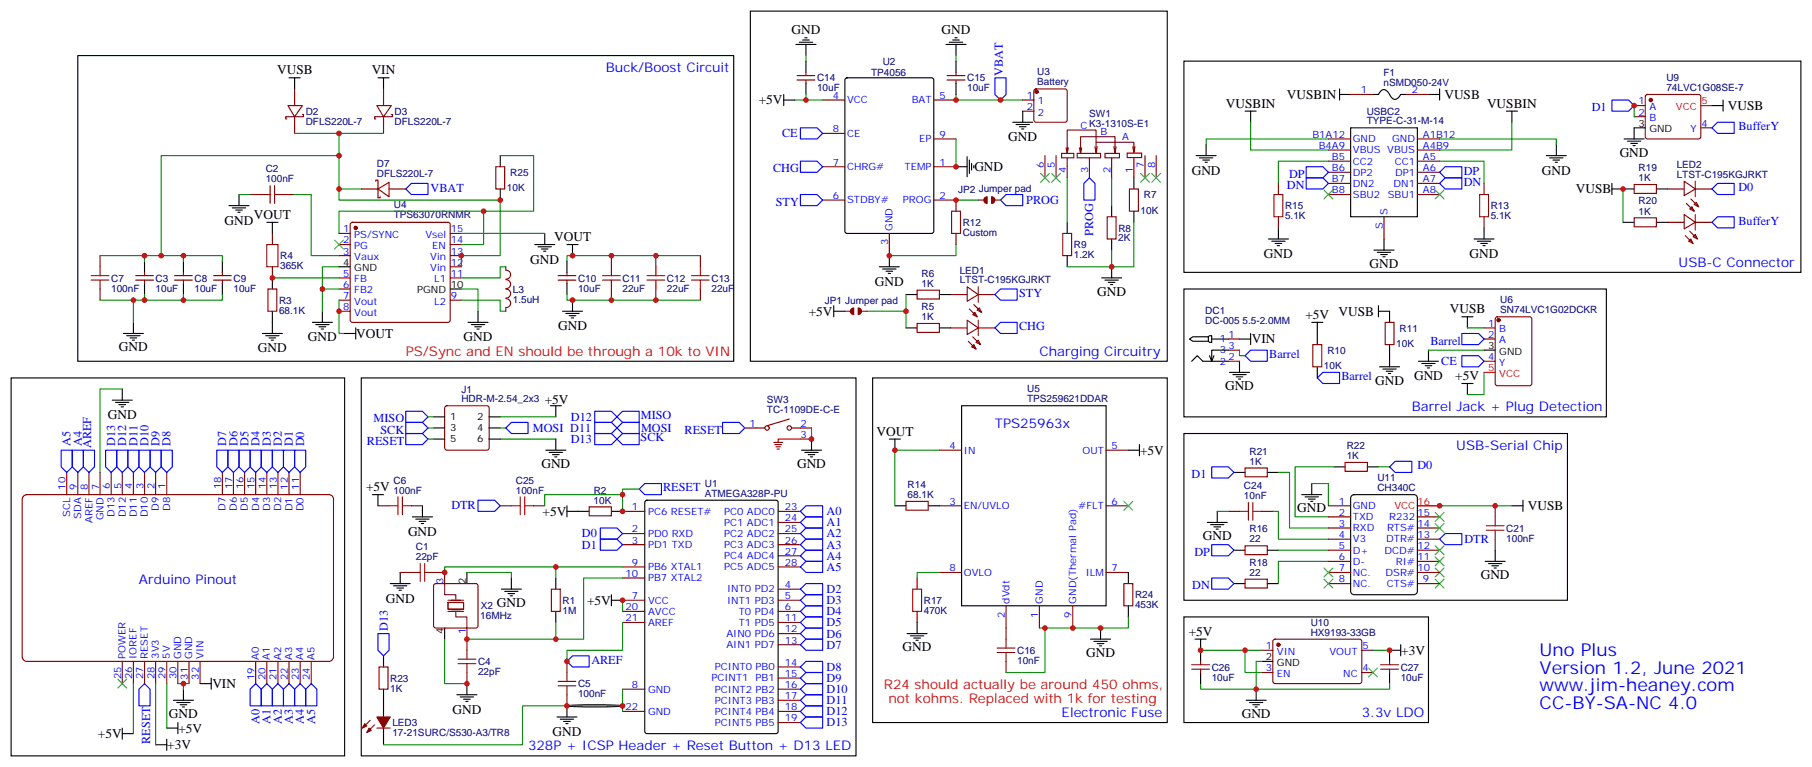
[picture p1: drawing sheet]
<svg xmlns="http://www.w3.org/2000/svg" width="575mm" height="243mm" viewBox="0 0 575 243" stroke-linecap="round" stroke-linejoin="round" font-family="sans-serif">
<defs><g id="words">
<g font-size="5.6" fill="#00f">
<text x="488.6" y="208.1">Uno Plus</text>
<text x="488.6" y="213.8">Version 1.2, June 2021</text>
<text x="488.6" y="219.4">www.jim-heaney.com</text>
<text x="488.6" y="225.1">CC-BY-SA-NC 4.0</text>
</g>
<g font-size="4.2">
<text x="251.2" y="10.9">GND</text>
<text x="298.8" y="10.9">GND</text>
<text x="87.9" y="23.6">VUSB</text>
<text x="118" y="23.6">VIN</text>
<text x="240.8" y="33.1">+5V</text>
<text x="389" y="34.2">VUSBIN</text>
<text x="408.4" y="31.4">VUSBIN</text>
<text x="458.4" y="31.4">VUSB</text>
<text x="471.9" y="34.2">VUSBIN</text>
<text x="548.3" y="34.9">VUSB</text>
<text x="320" y="44.8">GND</text>
<text x="514" y="49.7">GND</text>
<text x="309.2" y="54.4">GND</text>
<text x="378.2" y="55.4">GND</text>
<text x="489.3" y="55.4">GND</text>
<text x="500.1" y="61.4">VUSB</text>
<text x="71.3" y="71.3">GND</text>
<text x="80.6" y="69.5">VOUT</text>
<text x="175.9" y="76.6">VOUT</text>
<text x="168.3" y="83.7">GND</text>
<text x="401.1" y="81.8">GND</text>
<text x="466.4" y="81.8">GND</text>
<text x="434.6" y="85">GND</text>
<text x="277.6" y="90.8">GND</text>
<text x="348.2" y="93.8">GND</text>
<text x="256.6" y="100.2">+5V</text>
<text x="414.3" y="101.2">+5V VUSB</text>
<text x="460.1" y="99.5">VUSB</text>
<text x="113.1" y="107.3">VOUT</text>
<text x="177.1" y="104.8">GND</text>
<text x="37.7" y="111.5">GND</text>
<text x="81.9" y="111.8">GND</text>
<text x="97.7" y="108.3">GND</text>
<text x="147.1" y="108.3">GND</text>
<text x="397.2" y="109">VIN</text>
<text x="388.8" y="123.8">GND</text>
<text x="436.4" y="122.1">GND</text>
<text x="448.7" y="120.7">GND</text>
<text x="461.8" y="120.7">+5V</text>
<text x="172.9" y="128.1">+5V</text>
<text x="34.2" y="133.1">GND</text>
<text x="278.2" y="138.3">VOUT</text>
<text x="171.8" y="148.5">GND</text>
<text x="252.9" y="148.5">GND</text>
<text x="361.8" y="144.3">+5V</text>
<text x="116.2" y="155.9">+5V</text>
<text x="484.8" y="161.9">VUSB</text>
<text x="172.2" y="163.7">+5V</text>
<text x="411.7" y="162.6">GND</text>
<text x="129.5" y="170.1">GND</text>
<text x="381.7" y="171.4">GND</text>
<text x="469.9" y="183.8">GND</text>
<text x="122.4" y="191.3">GND</text>
<text x="186.3" y="191.9">+5V</text>
<text x="157.7" y="192.6">GND</text>
<text x="377.2" y="201.7">+5V</text>
<text x="286.5" y="206.7">GND</text>
<text x="344.7" y="208.5">GND</text>
<text x="444.7" y="207.8">+3V</text>
<text x="67.4" y="218.4">VIN</text>
<text x="53.6" y="227.9">GND</text>
<text x="143.6" y="226.5">GND</text>
<text x="394.1" y="227.9">GND</text>
<text x="56.6" y="232.5">+5V</text>
<text x="175.3" y="233.6">GND</text>
<text x="31.1" y="234.3">+5V</text>
<text x="53.1" y="237.8">+3V</text>
</g>
<g font-size="4.2" fill="#00f">
<text x="192.3" y="22.9">Buck/Boost Circuit</text>
<text x="532.7" y="84.7">USB-C Connector</text>
<text x="329.8" y="112.9">Charging Circuitry</text>
<text x="448" y="130.5">Barrel Jack + Plug Detection</text>
<text x="315.7" y="135.8">TPS25963x</text>
<text x="462.1" y="142.9">USB-Serial Chip</text>
<text x="44.1" y="185.2">Arduino Pinout</text>
<text x="336.9" y="227.5">Electronic Fuse</text>
<text x="432.2" y="227.5">3.3v LDO</text>
<text x="167.6" y="238.1">328P + ICSP Header + Reset Button + D13 LED</text>
</g>
<g font-size="4.2" fill="#f00">
<text x="128.8" y="112.9">PS/Sync and EN should be through a 10k to VIN</text>
<text x="280.5" y="218.7">R24 should actually be around 450 ohms,</text>
<text x="281.9" y="223">not kohms. Replaced with 1k for testing</text>
</g>
<g font-size="3.9" fill="#00f">
<text x="318.2" y="24" transform="rotate(-90 318.2 24)">VBAT</text>
<text x="505.1" y="35.2">D1</text>
<text x="551.7" y="41.4">BufferY</text>
<text x="248.2" y="43.6">CE</text>
<text x="245.4" y="54.7">CHG</text>
<text x="408.4" y="60">DN</text>
<text x="409.1" y="56.4">DP</text>
<text x="464.5" y="55.4">DP</text>
<text x="464.5" y="59">DN</text>
<text x="136.6" y="60.8">VBAT</text>
<text x="246.2" y="65.3">STY</text>
<text x="325.7" y="64.7">PROG</text>
<text x="551.7" y="60.8">D0</text>
<text x="551.7" y="71.3">BufferY</text>
<text x="347" y="74.8" transform="rotate(-90 347 74.8)">PROG</text>
<text x="323.4" y="94.2">STY</text>
<text x="323.4" y="104.8">CHG</text>
<text x="402.8" y="113.6">Barrel</text>
<text x="453.9" y="109.4">Barrel</text>
<text x="457.4" y="115.9">CE</text>
<text x="425.7" y="120.7">Barrel</text>
<text x="118.6" y="134.1">MISO</text>
<text x="120.7" y="137.6">SCK</text>
<text x="169.1" y="137.1">MOSI D11</text>
<text x="181.2" y="133.5">D12</text>
<text x="203.4" y="133">MISO</text>
<text x="203.4" y="137.1">MOSI</text>
<text x="217.3" y="137.6">RESET</text>
<text x="22.4" y="141.6" transform="rotate(-90 22.4 141.6)">A5</text>
<text x="25.9" y="141.6" transform="rotate(-90 25.9 141.6)">A4</text>
<text x="28.9" y="142.2" transform="rotate(-90 28.9 142.2)">AREF</text>
<text x="36.5" y="141.6" transform="rotate(-90 36.5 141.6)">D13</text>
<text x="40" y="141.6" transform="rotate(-90 40 141.6)">D12</text>
<text x="43.6" y="141.6" transform="rotate(-90 43.6 141.6)">D11</text>
<text x="47.1" y="141.6" transform="rotate(-90 47.1 141.6)">D10</text>
<text x="50.6" y="141.6" transform="rotate(-90 50.6 141.6)">D9</text>
<text x="54.2" y="141.6" transform="rotate(-90 54.2 141.6)">D8</text>
<text x="71.8" y="141.6" transform="rotate(-90 71.8 141.6)">D7</text>
<text x="75.3" y="141.6" transform="rotate(-90 75.3 141.6)">D6</text>
<text x="78.9" y="141.6" transform="rotate(-90 78.9 141.6)">D5</text>
<text x="82.4" y="141.6" transform="rotate(-90 82.4 141.6)">D4</text>
<text x="85.9" y="141.6" transform="rotate(-90 85.9 141.6)">D3</text>
<text x="89.4" y="141.6" transform="rotate(-90 89.4 141.6)">D2</text>
<text x="92.9" y="141.6" transform="rotate(-90 92.9 141.6)">D1</text>
<text x="96.5" y="141.7" transform="rotate(-90 96.5 141.7)">D0</text>
<text x="116.4" y="141.1">RESET</text>
<text x="181.1" y="140.6">D13</text>
<text x="203.3" y="140.1">SCK</text>
<text x="449.8" y="148.9">D0</text>
<text x="210.4" y="155.9">RESET</text>
<text x="378.1" y="151.7">D1</text>
<text x="143.2" y="161.7">DTR</text>
<text x="262.3" y="163.5">A0</text>
<text x="262.3" y="167">A1</text>
<text x="184.7" y="170.6">D0</text>
<text x="262.3" y="170.6">A2</text>
<text x="464.7" y="172.4">DTR</text>
<text x="184.7" y="174.1">D1</text>
<text x="262.3" y="174.1">A3</text>
<text x="262.3" y="177.6">A4</text>
<text x="379.1" y="176.3">DP</text>
<text x="262.3" y="181.2">A5</text>
<text x="262.3" y="188.2">D2</text>
<text x="262.3" y="191.7">D3</text>
<text x="378.4" y="186.9">DN</text>
<text x="262.3" y="195.3">D4</text>
<text x="123" y="200.1" transform="rotate(-90 123 200.1)">D13</text>
<text x="262.3" y="198.8">D5</text>
<text x="262.3" y="202.3">D6</text>
<text x="262.3" y="205.9">D7</text>
<text x="187.7" y="210.6">AREF</text>
<text x="262.3" y="212.9">D8</text>
<text x="262.3" y="216.4">D9</text>
<text x="262.3" y="220">D10</text>
<text x="262.3" y="223.5">D11</text>
<text x="262.3" y="227">D12</text>
<text x="82.4" y="229.7" transform="rotate(-90 82.4 229.7)">A0</text>
<text x="85.9" y="229.7" transform="rotate(-90 85.9 229.7)">A1</text>
<text x="89.4" y="229.8" transform="rotate(-90 89.4 229.8)">A2</text>
<text x="92.9" y="229.7" transform="rotate(-90 92.9 229.7)">A3</text>
<text x="96.5" y="229.7" transform="rotate(-90 96.5 229.7)">A4</text>
<text x="100" y="229.7" transform="rotate(-90 100 229.7)">A5</text>
<text x="262.3" y="230.5">D13</text>
<text x="47.6" y="236" transform="rotate(-90 47.6 236)">RESET</text>
</g>
<g font-size="3.2" fill="#000080">
<text x="280.1" y="20.5">U2</text>
<text x="329.2" y="23.8">U3</text>
<text x="259.3" y="29">10uF</text>
<text x="259.3" y="25.8">C14</text>
<text x="276.5" y="24.1">TP4056</text>
<text x="306.9" y="29">10uF</text>
<text x="306.9" y="25.8">C15</text>
<text x="329.2" y="27.1">Battery</text>
<text x="439.1" y="27.4">nSMD050-24V</text>
<text x="439.1" y="24.2">F1</text>
<text x="528.8" y="28.8">74LVC1G08SE-7</text>
<text x="528.8" y="25.6">U9</text>
<text x="97" y="39.6">DFLS220L-7</text>
<text x="97" y="36.4">D2</text>
<text x="125.2" y="39.6">DFLS220L-7</text>
<text x="125.2" y="36.4">D3</text>
<text x="345.7" y="37">SW1</text>
<text x="433.7" y="39.5">TYPE-C-31-M-14</text>
<text x="433.7" y="36.4">USBC2</text>
<text x="119.6" y="53.2">D7</text>
<text x="532.1" y="53.3">LED2</text>
<text x="84.3" y="57.9">100nF</text>
<text x="84.3" y="54.7">C2</text>
<text x="119.6" y="56.1">DFLS220L-7</text>
<text x="161.9" y="55.9">R25</text>
<text x="520" y="57.5">1K</text>
<text x="520" y="54.3">R19</text>
<text x="532.1" y="56.4">LTST-C195KGJRKT</text>
<text x="160.9" y="60.7">10K</text>
<text x="304.1" y="61.1">JP2 Jumper pad</text>
<text x="363" y="62.9">R7</text>
<text x="520" y="64.9">R20</text>
<text x="125" y="69.3">TPS63070RNMR</text>
<text x="125" y="66.1">U4</text>
<text x="305.5" y="71.7">R12</text>
<text x="361.9" y="67.8">10K</text>
<text x="407.8" y="69.6">5.1K</text>
<text x="407.8" y="66.4">R15</text>
<text x="473.1" y="69.6">5.1K</text>
<text x="473.1" y="66.4">R13</text>
<text x="520" y="68.1">1K</text>
<text x="305.5" y="74.8">Custom</text>
<text x="354.9" y="76.6">2K</text>
<text x="354.9" y="73.5">R8</text>
<text x="88.9" y="82.3">R4</text>
<text x="340.8" y="81.9">1.2K</text>
<text x="340.8" y="78.8">R9</text>
<text x="35.3" y="89.3">C7</text>
<text x="49.4" y="89.3">C3</text>
<text x="61.7" y="89.3">C8</text>
<text x="74.1" y="89.3">C9</text>
<text x="88.9" y="85.5">365K</text>
<text x="183.4" y="89.3">C10</text>
<text x="197.6" y="89.3">C11</text>
<text x="211.7" y="89.3">C12</text>
<text x="225.8" y="89.3">C13</text>
<text x="292.5" y="87.8">R6</text>
<text x="304.6" y="90">LTST-C195KGJRKT</text>
<text x="304.6" y="86.8">LED1</text>
<text x="35.3" y="92.5">100nF</text>
<text x="49.4" y="92.5">10uF</text>
<text x="61.7" y="92.5">10uF</text>
<text x="74.1" y="92.5">10uF</text>
<text x="162.7" y="92.9">L3</text>
<text x="183.4" y="92.5">10uF</text>
<text x="197.6" y="92.5">22uF</text>
<text x="211.7" y="92.5">22uF</text>
<text x="225.8" y="92.5">22uF</text>
<text x="292.5" y="91">1K</text>
<text x="88.5" y="99.6">68.1K</text>
<text x="88.6" y="96.4">R3</text>
<text x="162.7" y="96">1.5uH</text>
<text x="261.7" y="96.4">JP1 Jumper pad</text>
<text x="292.5" y="101.6">1K</text>
<text x="292.5" y="98.4">R5</text>
<text x="382.5" y="99.6">DC1</text>
<text x="476.1" y="99.3">SN74LVC1G02DCKR</text>
<text x="476.1" y="96.1">U6</text>
<text x="382.5" y="102.8">DC-005 5.5-2.0MM</text>
<text x="444.2" y="105.2">R11</text>
<text x="421.2" y="112.3">R10</text>
<text x="443.1" y="110.1">10K</text>
<text x="420.2" y="117.2">10K</text>
<text x="146.4" y="124.6">J1</text>
<text x="326" y="124.5">U5</text>
<text x="146.4" y="127.7">HDR-M-2.54_2x3</text>
<text x="243.4" y="131.1">TC-1109DE-C-E</text>
<text x="243.4" y="128">SW3</text>
<text x="326" y="127.7">TPS259621DDAR</text>
<text x="427.4" y="142.5">R22</text>
<text x="396.5" y="147.5">1K</text>
<text x="396.5" y="144.2">R21</text>
<text x="427.4" y="145.7">1K</text>
<text x="124.9" y="153.5">C6</text>
<text x="163.7" y="153.5">C25</text>
<text x="223.7" y="154.5">U1</text>
<text x="288" y="154.8">R14</text>
<text x="394.8" y="155.3">C24</text>
<text x="437.1" y="155.8">CH340C</text>
<text x="437.1" y="152.6">U11</text>
<text x="124.9" y="156.6">100nF</text>
<text x="163.7" y="156.6">100nF</text>
<text x="188.4" y="159.8">10K</text>
<text x="188.4" y="156.6">R2</text>
<text x="223.7" y="157.7">ATMEGA328P-PU</text>
<text x="288" y="158">68.1K</text>
<text x="394.8" y="158.4">10nF</text>
<text x="396.5" y="172.2">22</text>
<text x="396.5" y="168.9">R16</text>
<text x="478" y="171.9">100nF</text>
<text x="478" y="168.7">C21</text>
<text x="131.9" y="177.8">22pF</text>
<text x="132" y="174.6">C1</text>
<text x="396.5" y="179.5">R18</text>
<text x="396.5" y="182.7">22</text>
<text x="178.5" y="191.6">R1</text>
<text x="293.2" y="191.7">R17</text>
<text x="360.2" y="189.9">R24</text>
<text x="152.4" y="196.6">16MHz</text>
<text x="152.6" y="193.4">X2</text>
<text x="178.5" y="194.8">1M</text>
<text x="293.2" y="194.8">470K</text>
<text x="360.2" y="193">453K</text>
<text x="415.9" y="201.8">HX9193-33GB</text>
<text x="415.9" y="198.6">U10</text>
<text x="322.8" y="207.5">C16</text>
<text x="151.7" y="214.2">22pF</text>
<text x="151.7" y="211">C4</text>
<text x="322.8" y="210.7">10nF</text>
<text x="384.5" y="216">10uF</text>
<text x="384.5" y="212.8">C26</text>
<text x="444.5" y="216">10uF</text>
<text x="444.5" y="212.8">C27</text>
<text x="123.8" y="219.5">1K</text>
<text x="123.8" y="216.4">R23</text>
<text x="183.4" y="221.3">100nF</text>
<text x="183.4" y="218.1">C5</text>
<text x="124.5" y="233.6">17-21SURC/S530-A3/TR8</text>
<text x="124.5" y="230.5">LED3</text>
</g>
<g font-size="3.2" fill="#00f">
<text x="431.9" y="29.6">1</text>
<text x="448" y="29.6">2</text>
<text x="264.3" y="31.4">4</text>
<text x="268.8" y="32.8">VCC</text>
<text x="289.3" y="32.8">BAT</text>
<text x="298.1" y="31.4">5</text>
<text x="325.9" y="31.4">1</text>
<text x="325.9" y="34.9">2</text>
<text x="329.4" y="33.2">1</text>
<text x="519.9" y="33.2">1</text>
<text x="523.4" y="34.9">A</text>
<text x="264.3" y="42">8</text>
<text x="329.4" y="36.7">2</text>
<text x="342.9" y="40.8">C K3-1310S-E1</text>
<text x="519.9" y="36.7">2</text>
<text x="523.4" y="38.5">B</text>
<text x="536.5" y="42">Y</text>
<text x="539.9" y="40.2">4</text>
<text x="268.8" y="43.4">CE</text>
<text x="291.7" y="45.2">EP</text>
<text x="298.1" y="43.7">9</text>
<text x="349.2" y="43">B</text>
<text x="356.1" y="44.4">A</text>
<text x="416.5" y="43.7">B1A12</text>
<text x="418.5" y="47.3">B4A9</text>
<text x="429.3" y="45.2">GND</text>
<text x="441.8" y="45.2">GND</text>
<text x="451.6" y="43.7">A1B12</text>
<text x="451.6" y="47.3">A4B9</text>
<text x="264.3" y="52.6">7</text>
<text x="268.8" y="54">CHRG#</text>
<text x="287.1" y="54">TEMP</text>
<text x="298.1" y="52.6">1</text>
<text x="331.3" y="53.2" transform="rotate(-90 331.3 53.2)">6</text>
<text x="334.8" y="53.2" transform="rotate(-90 334.8 53.2)">5</text>
<text x="363" y="53.2" transform="rotate(-90 363 53.2)">7</text>
<text x="366.5" y="53.2" transform="rotate(-90 366.5 53.2)">8</text>
<text x="422.7" y="50.8">B5</text>
<text x="429.3" y="48.7">VBUS VBUS</text>
<text x="429.3" y="52.2">CC2</text>
<text x="442.6" y="52.2">CC1</text>
<text x="451.6" y="50.8">A5</text>
<text x="338.3" y="54.9" transform="rotate(-90 338.3 54.9)">4</text>
<text x="345.4" y="54.9" transform="rotate(-90 345.4 54.9)">3</text>
<text x="352.4" y="54.9" transform="rotate(-90 352.4 54.9)">2</text>
<text x="359.5" y="54.9" transform="rotate(-90 359.5 54.9)">1</text>
<text x="422.7" y="54.3">B6</text>
<text x="422.7" y="57.9">B7</text>
<text x="429.3" y="55.7">DP2</text>
<text x="429.3" y="59.3">DN2</text>
<text x="442.2" y="59.3">DN1</text>
<text x="442.7" y="55.7">DP1</text>
<text x="451.6" y="54.3">A6</text>
<text x="451.6" y="57.9">A7</text>
<text x="264.3" y="63.1">6</text>
<text x="268.8" y="64.6">STDBY#</text>
<text x="286.5" y="64.6">PROG</text>
<text x="298.1" y="63.1">2</text>
<text x="422.7" y="61.4">B8</text>
<text x="429.3" y="62.8">SBU2</text>
<text x="440.4" y="62.8">SBU1</text>
<text x="451.6" y="61.4">A8</text>
<text x="440.3" y="68.1" transform="rotate(-90 440.3 68.1)">S</text>
<text x="108.9" y="73.7">1</text>
<text x="108.9" y="77.3">2</text>
<text x="112.4" y="75.5">PS/SYNC</text>
<text x="135" y="75.5">Vsel</text>
<text x="143.1" y="77.3">14</text>
<text x="143.1" y="73.7">15</text>
<text x="281.9" y="77.9" transform="rotate(-90 281.9 77.9)">3</text>
<text x="283.3" y="73.4" transform="rotate(-90 283.3 73.4)">GND</text>
<text x="438.9" y="72.7" transform="rotate(-90 438.9 72.7)">S</text>
<text x="108.9" y="80.8">3</text>
<text x="112.4" y="79">PG</text>
<text x="112.4" y="82.6">Vaux</text>
<text x="136.5" y="82.6">Vin</text>
<text x="137.2" y="79">EN</text>
<text x="143.1" y="80.8">13</text>
<text x="108.9" y="87.8">5</text>
<text x="112.4" y="89.6">FB</text>
<text x="136.5" y="86.1">Vin</text>
<text x="137.8" y="89.6">L1</text>
<text x="143.1" y="87.8">11</text>
<text x="143.1" y="84.3">12</text>
<text x="108.9" y="91.4">6</text>
<text x="108.9" y="94.9">7</text>
<text x="112.4" y="93.1">FB2</text>
<text x="143.1" y="94.9">9</text>
<text x="108.9" y="98.4">8</text>
<text x="112.4" y="96.7">Vout</text>
<text x="112.4" y="100.2">Vout</text>
<text x="137.8" y="96.7">L2</text>
<text x="389.8" y="107.2">1</text>
<text x="472.3" y="103.7">1</text>
<text x="472.3" y="107.2">2</text>
<text x="475.8" y="105.5">B</text>
<text x="387.1" y="112.2">3</text>
<text x="387.1" y="108.7">1</text>
<text x="389.8" y="110.8">3</text>
<text x="475.8" y="109">A</text>
<text x="387.1" y="115.7">2</text>
<text x="389.8" y="114.3">2</text>
<text x="472.3" y="114.3">4</text>
<text x="475.8" y="116.1">Y</text>
<text x="237.9" y="135.5">1</text>
<text x="254" y="135.5">2</text>
<text x="254" y="139">3</text>
<text x="301.4" y="142.5">4</text>
<text x="305.9" y="143.9">IN</text>
<text x="343.5" y="143.9">OUT</text>
<text x="352.8" y="142.5">5</text>
<text x="20.8" y="155.4" transform="rotate(-90 20.8 155.4)">10</text>
<text x="24.4" y="155.4" transform="rotate(-90 24.4 155.4)">9</text>
<text x="27.9" y="155.4" transform="rotate(-90 27.9 155.4)">8</text>
<text x="31.4" y="155.4" transform="rotate(-90 31.4 155.4)">7</text>
<text x="34.9" y="155.1" transform="rotate(-90 34.9 155.1)">6</text>
<text x="38.5" y="155.3" transform="rotate(-90 38.5 155.3)">5</text>
<text x="42" y="155.3" transform="rotate(-90 42 155.3)">4</text>
<text x="45.5" y="155.3" transform="rotate(-90 45.5 155.3)">3</text>
<text x="49" y="155.3" transform="rotate(-90 49 155.3)">2</text>
<text x="52.6" y="155.3" transform="rotate(-90 52.6 155.3)">1</text>
<text x="70.2" y="155.2" transform="rotate(-90 70.2 155.2)">18</text>
<text x="73.7" y="155.2" transform="rotate(-90 73.7 155.2)">17</text>
<text x="77.3" y="155.2" transform="rotate(-90 77.3 155.2)">16</text>
<text x="80.8" y="155.2" transform="rotate(-90 80.8 155.2)">15</text>
<text x="84.3" y="155.2" transform="rotate(-90 84.3 155.2)">14</text>
<text x="87.8" y="155.2" transform="rotate(-90 87.8 155.2)">13</text>
<text x="91.4" y="155.4" transform="rotate(-90 91.4 155.4)">12</text>
<text x="94.9" y="155.4" transform="rotate(-90 94.9 155.4)">11</text>
<text x="200.5" y="161.9">1</text>
<text x="249.1" y="161.9">23</text>
<text x="301.4" y="160.2">3</text>
<text x="305.9" y="161.6">EN/UVLO</text>
<text x="342.2" y="161.6">#FLT</text>
<text x="352.8" y="160.2">6</text>
<text x="424.8" y="160.2">1</text>
<text x="429.3" y="161.6">GND</text>
<text x="22.2" y="164" transform="rotate(-90 22.2 164)">SCL</text>
<text x="25.8" y="164.6" transform="rotate(-90 25.8 164.6)">SDA</text>
<text x="29.3" y="166.1" transform="rotate(-90 29.3 166.1)">AREF</text>
<text x="32.8" y="165.1" transform="rotate(-90 32.8 165.1)">GND</text>
<text x="36.3" y="164.1" transform="rotate(-90 36.3 164.1)">D13</text>
<text x="39.9" y="164.2" transform="rotate(-90 39.9 164.2)">D12</text>
<text x="43.4" y="164.2" transform="rotate(-90 43.4 164.2)">D11</text>
<text x="46.9" y="164.2" transform="rotate(-90 46.9 164.2)">D10</text>
<text x="50.5" y="162.2" transform="rotate(-90 50.5 162.2)">D9</text>
<text x="54" y="162.2" transform="rotate(-90 54 162.2)">D8</text>
<text x="71.6" y="162.2" transform="rotate(-90 71.6 162.2)">D7</text>
<text x="75.1" y="162.2" transform="rotate(-90 75.1 162.2)">D6</text>
<text x="78.7" y="162.2" transform="rotate(-90 78.7 162.2)">D5</text>
<text x="82.2" y="162.2" transform="rotate(-90 82.2 162.2)">D4</text>
<text x="85.7" y="162.2" transform="rotate(-90 85.7 162.2)">D3</text>
<text x="89.3" y="162.2" transform="rotate(-90 89.3 162.2)">D2</text>
<text x="92.8" y="162.3" transform="rotate(-90 92.8 162.3)">D1</text>
<text x="96.3" y="162.3" transform="rotate(-90 96.3 162.3)">D0</text>
<text x="205.7" y="163.3">PC6 RESET#</text>
<text x="229.8" y="163.3">PC0 ADC0</text>
<text x="229.8" y="166.9">PC1 ADC1</text>
<text x="249.1" y="165.5">24</text>
<text x="424.8" y="167.2">3</text>
<text x="424.8" y="163.7">2</text>
<text x="429.3" y="165.1">TXD</text>
<text x="440.8" y="165.1">R232</text>
<text x="449.8" y="163.7">15</text>
<text x="449.8" y="167.2">14</text>
<text x="200.5" y="169">2</text>
<text x="200.5" y="172.5">3</text>
<text x="205.7" y="170.4">PD0 RXD</text>
<text x="205.7" y="173.9">PD1 TXD</text>
<text x="229.8" y="170.4">PC2 ADC2</text>
<text x="229.8" y="173.9">PC3 ADC3</text>
<text x="249.1" y="169">25</text>
<text x="249.1" y="172.5">26</text>
<text x="424.8" y="170.7">4</text>
<text x="429.3" y="172.2">V3</text>
<text x="429.3" y="168.6">RXD</text>
<text x="439.9" y="172.2">DTR#</text>
<text x="440.2" y="168.6">RTS#</text>
<text x="449.8" y="170.7">13</text>
<text x="200.5" y="179.6">9</text>
<text x="229.8" y="177.4">PC4 ADC4</text>
<text x="249.1" y="176">27</text>
<text x="249.1" y="179.6">28</text>
<text x="424.8" y="177.8">6</text>
<text x="424.8" y="174.3">5</text>
<text x="429.3" y="179.2">D-</text>
<text x="429.3" y="175.7">D+</text>
<text x="439.4" y="175.7">DCD#</text>
<text x="442.9" y="179.2">RI#</text>
<text x="449.8" y="174.3">12</text>
<text x="449.8" y="177.8">11</text>
<text x="140.8" y="185.2" transform="rotate(-90 140.8 185.2)">3</text>
<text x="198.5" y="183.1">10</text>
<text x="205.7" y="181">PB6 XTAL1</text>
<text x="205.7" y="184.5">PB7 XTAL2</text>
<text x="229.8" y="181">PC5 ADC5</text>
<text x="301.4" y="181.3">8</text>
<text x="305.9" y="182.7">OVLO</text>
<text x="344.5" y="182.7">ILM</text>
<text x="352.8" y="181.3">7</text>
<text x="424.8" y="184.9">8</text>
<text x="424.8" y="181.3">7</text>
<text x="429.3" y="182.7">NC.</text>
<text x="439.7" y="182.7">DSR#</text>
<text x="449.8" y="181.3">10</text>
<text x="451.6" y="184.9">9</text>
<text x="200.5" y="190.1">7</text>
<text x="205.7" y="191.6">VCC</text>
<text x="230.7" y="188">INT0 PD2</text>
<text x="230.7" y="191.6">INT1 PD3</text>
<text x="249.1" y="186.6">4</text>
<text x="249.1" y="190.1">5</text>
<text x="320.3" y="191.6" transform="rotate(-90 320.3 191.6)">dVdt</text>
<text x="330.9" y="191.6" transform="rotate(-90 330.9 191.6)">GND</text>
<text x="341.5" y="191.6" transform="rotate(-90 341.5 191.6)">GND(Thermal Pad)</text>
<text x="429.3" y="186.3">NC.</text>
<text x="440.1" y="186.3">CTS#</text>
<text x="198.5" y="193.7">20</text>
<text x="198.5" y="197.2">21</text>
<text x="205.7" y="195.1">AVCC</text>
<text x="234.4" y="195.1">T0 PD4</text>
<text x="249.1" y="193.7">6</text>
<text x="249.1" y="197.2">11</text>
<text x="318.9" y="196" transform="rotate(-90 318.9 196)">2</text>
<text x="329.5" y="196" transform="rotate(-90 329.5 196)">1</text>
<text x="340.1" y="196" transform="rotate(-90 340.1 196)">9</text>
<text x="147.8" y="201.3" transform="rotate(-90 147.8 201.3)">1</text>
<text x="205.7" y="198.6">AREF</text>
<text x="230.5" y="202.1">AIN0 PD6</text>
<text x="234.4" y="198.6">T1 PD5</text>
<text x="249.1" y="200.7">12</text>
<text x="39.8" y="209.1" transform="rotate(-90 39.8 209.1)">POWER</text>
<text x="43.3" y="209.1" transform="rotate(-90 43.3 209.1)">IOREF</text>
<text x="46.9" y="209.1" transform="rotate(-90 46.9 209.1)">RESET</text>
<text x="50.4" y="209.1" transform="rotate(-90 50.4 209.1)">3V3</text>
<text x="53.9" y="209.1" transform="rotate(-90 53.9 209.1)">5V</text>
<text x="57.5" y="209.1" transform="rotate(-90 57.5 209.1)">GND</text>
<text x="61" y="209.2" transform="rotate(-90 61 209.2)">GND</text>
<text x="64.6" y="209.2" transform="rotate(-90 64.6 209.2)">VIN</text>
<text x="82.1" y="209.3" transform="rotate(-90 82.1 209.3)">A0</text>
<text x="85.7" y="209.3" transform="rotate(-90 85.7 209.3)">A1</text>
<text x="89.2" y="209.3" transform="rotate(-90 89.2 209.3)">A2</text>
<text x="92.7" y="209.3" transform="rotate(-90 92.7 209.3)">A3</text>
<text x="96.2" y="209.3" transform="rotate(-90 96.2 209.3)">A4</text>
<text x="99.8" y="209.3" transform="rotate(-90 99.8 209.3)">A5</text>
<text x="230.5" y="205.7">AIN1 PD7</text>
<text x="249.1" y="204.3">13</text>
<text x="401.7" y="206">1</text>
<text x="405.2" y="207.8">VIN</text>
<text x="421.9" y="207.8">VOUT</text>
<text x="432.3" y="206">5</text>
<text x="38.4" y="215.6" transform="rotate(-90 38.4 215.6)">25</text>
<text x="41.9" y="215.6" transform="rotate(-90 41.9 215.6)">26</text>
<text x="45.5" y="215.6" transform="rotate(-90 45.5 215.6)">27</text>
<text x="49" y="215.6" transform="rotate(-90 49 215.6)">28</text>
<text x="52.5" y="215.6" transform="rotate(-90 52.5 215.6)">29</text>
<text x="56" y="215.6" transform="rotate(-90 56 215.6)">30</text>
<text x="59.6" y="215.7" transform="rotate(-90 59.6 215.7)">31</text>
<text x="63.1" y="215.7" transform="rotate(-90 63.1 215.7)">32</text>
<text x="80.7" y="215.8" transform="rotate(-90 80.7 215.8)">19</text>
<text x="84.2" y="215.8" transform="rotate(-90 84.2 215.8)">20</text>
<text x="87.8" y="215.8" transform="rotate(-90 87.8 215.8)">21</text>
<text x="91.3" y="215.8" transform="rotate(-90 91.3 215.8)">22</text>
<text x="94.8" y="215.8" transform="rotate(-90 94.8 215.8)">23</text>
<text x="98.4" y="215.8" transform="rotate(-90 98.4 215.8)">24</text>
<text x="226.9" y="212.7">PCINT0 PB0</text>
<text x="249.1" y="211.3">14</text>
<text x="249.1" y="214.8">15</text>
<text x="401.7" y="213.1">3</text>
<text x="405.2" y="214.8">EN</text>
<text x="426.3" y="214.8">NC</text>
<text x="432.3" y="213.1">4</text>
<text x="200.5" y="218.4">8</text>
<text x="205.7" y="219.8">GND</text>
<text x="225.7" y="216.3">PCINT1</text>
<text x="226.9" y="219.8">PCINT2 PB2</text>
<text x="239.8" y="216.3">PB1</text>
<text x="249.1" y="218.4">16</text>
<text x="249.1" y="221.9">17</text>
<text x="198.5" y="225.4">22</text>
<text x="205.7" y="226.8">GND</text>
<text x="226.9" y="223.3">PCINT3 PB3</text>
<text x="226.9" y="226.8">PCINT4 PB4</text>
<text x="249.1" y="225.4">18</text>
<text x="226.9" y="230.4">PCINT5 PB5</text>
<text x="249.1" y="229">19</text>
</g>
<g font-size="3.2" fill="#f00">
<text x="531.8" y="34.9">VCC</text>
<text x="539.9" y="33.2">5</text>
<text x="472.3" y="117.8">5</text>
<text x="475.8" y="119.6">VCC</text>
<text x="442.5" y="161.6">VCC</text>
<text x="449.8" y="160.2">16</text>
</g>
<g font-size="3.2">
<text x="519.9" y="40.2">3</text>
<text x="523.4" y="42">GND</text>
<text x="108.9" y="84.3">4</text>
<text x="112.4" y="86.1">GND</text>
<text x="132.4" y="93.1">PGND</text>
<text x="143.1" y="91.4">10</text>
<text x="472.3" y="110.8">3</text>
<text x="475.8" y="112.5">GND</text>
<text x="142.9" y="133.3">1</text>
<text x="142.9" y="136.9">3</text>
<text x="151.4" y="133.3">2</text>
<text x="151.4" y="136.9">4</text>
<text x="142.9" y="140.4">5</text>
<text x="151.4" y="140.4">6</text>
<text x="147.8" y="185.2" transform="rotate(-90 147.8 185.2)">2</text>
<text x="140.8" y="201.3" transform="rotate(-90 140.8 201.3)">4</text>
<text x="401.7" y="209.6">2</text>
<text x="405.2" y="211.3">GND</text>
</g>
</g></defs>
<path d="M7.4 157.6l1.1-.6h95.9a1.41 1.41 0 0 1 1.4 1.4v50.1a1.51 1.51 0 0 1-1.4 1.4h-95.9a1.51 1.51 0 0 1-1.4-1.4v-50.1z" fill="none" stroke="#800000" stroke-width=".35"/>
<g fill="none" stroke="#870000" stroke-width=".35">
<path d="M91.4 33.5h4.6l-2.5 3.5zM93.5 37h-2.8v.7h.3M93.5 28.2v5.3M93.5 37v5.3M96 36.3h.3v.7h-2.8M119.6 33.5h4.6l-2.5 3.5zM121.7 37h-2.8v.7h.3M121.7 28.2v5.3M121.7 37v5.3M124.2 36.3h.3v.7h-2.8M252.9 25.4h5.7M252.9 24h5.7"/>
<path d="M255.8 22.9v1.1M255.8 25.4v1.1M261.1 31.8h7M296.3 31.8h7.1M300.6 25.4h5.6M300.6 24h5.6M303.4 22.9v1.1M303.4 25.4v1.1M324.6 31.8h3.5M324.6 35.3h3.5M328.3 28.4l.5-.2h9.2l.5 .2 .2 .5v9.2l-.3 .5-.4 .2h-9.2l-.5-.2-.2-.5v-9.2zM428.6 30h7.1"/>
<path d="M446.3 30h7M518.6 33.5h3.5M518.6 37h3.5M522.3 30.2l.5-.2h16.2l.5 .2 .3 .5v12.7l-.3 .5-.5 .2h-16.2l-.5-.2-.2-.5v-12.7zM114.7 60h5.2M119.2 57.5v-.3h.7v2.8M119.9 60l3.6-2.1v4.5zM119.9 60v2.8h.7v-.4M123.5 60h5.3M157.3 52.9h2.9v7.1h-2.9zM261.1 52.9h7M261.1 42.3h7"/>
<path d="M296.3 44.1h7.1M296.3 52.9h7.1M331.6 49.4v7M335.1 49.4v7M336.9 48.7h3.9v1.4h-3.9zM338.3 46.9l.4 1.8M338.7 50.1v6.3M339 46.9l-.3 1.8v-7.4h9.1v7M341.8 48.7h7.4v1.4h-7.4zM342.5 46.9l.4 1.8M343.3 46.9l-.4 1.8v-5.3h10.9v5.3M345.7 50.1v6.3"/>
<path d="M347.5 46.6l.3 2.1 .4-2.1M347.8 45.2h12v3.1l.4-1.7M350.7 48.7h4.5v1.4h-4.5zM352.8 50.1v6.3M353.5 46.6l.3 2.1M354.2 46.6l-.4 2.1M357.7 48.6h4.6v1.4h-4.6zM358.4 60h2.8v7h-2.8zM359.5 46.6l.3 1.7M359.8 50.1v6.3M363.4 49.4v7M366.9 49.4v7"/>
<path d="M405.7 58.2v3.5M421.6 44.1h7M421.6 47.6h7M421.6 51.2h7M421.6 54.7h7M421.6 58.2h7M449.8 44.1h7M449.8 47.6h7M449.8 51.2h7M449.8 54.7h7M449.8 58.2h7M471 58.2v3.5"/>
<path d="M518.6 58.6h7v2.8h-7zM529.2 60h5.3M534.5 57.5l3.5 2.5-3.5 2.1zM538 60h5.3M538 57.5v4.9M539.8 40.6h3.5M79.4 61.7h3.5M86.4 74.1v3.5M90 61.7h3.5M107.6 74.1h3.5M107.6 77.6h3.5M111.4 70.8l.4-.2h30.4l.5 .2 .2 .5v30.3l-.3 .5-.4 .2h-30.4l-.5-.2-.2-.5v-30.3z"/>
<path d="M142.9 74.1h3.5M142.9 77.6h3.5M261.1 63.5h7M282.2 74.1v7M296.3 63.5h7.1v3.5M303.4 74.1v3.5M337.3 74.1h2.8v7h-2.8zM351.4 68.8h2.8v7h-2.8zM405.7 68.8v3.5M421.6 61.7h7M439.2 68.8v7M449.8 61.7h7"/>
<path d="M471 68.8v3.5M518.6 69.1h7v2.9h-7zM529.2 70.6h5.3M534.5 68.1l3.5 2.5-3.5 2.1zM534.8 74.8l2.5 2.5M535.2 64.6l2.4 2.4M535.9 76.6l.7-.8 .7 1.5zM536.2 66.3l.7-.7 .7 1.4zM536.2 73.4l2.5 2.4M536.6 63.1l2.4 2.5M537.3 75.1l.7-.7 .7 1.4zM538 68.1v4.9"/>
<path d="M538 70.6h5.3M538.3 64.2l.7 1.4-1.4-.7zM31.7 81.1v3.6M31.7 91.7v3.5M43 88.9h5.7M43 87.5h5.7M45.9 86.4v1.1M45.9 88.9v1.1M55.4 88.9h5.6M55.4 87.5h5.6M58.2 86.4v1.1M58.2 88.9v1.1"/>
<path d="M67.7 88.9h5.7M67.7 87.5h5.7M70.6 86.4v1.1M70.6 88.9v1.1M85 91.7h2.8v7.1h-2.8zM86.4 84.7v3.5M107.6 81.1h3.5M107.6 88.2h3.5M107.6 91.7h3.5M107.6 95.2h3.5M107.6 98.8h3.5M142.9 81.1h3.5"/>
<path d="M142.9 88.2h3.5M142.9 95.2h3.5M142.9 84.7h3.5M160.5 84.7v1M160.5 97.7v1.1M160.5 85.8a1.41 1.41 0 0 1 1.5 1.4 1.41 1.41 0 0 1-1.5 1.4M160.5 94.8a1.41 1.41 0 0 1 1.5 1.4 1.41 1.41 0 0 1-1.5 1.4M160.5 88.8a1.41 1.41 0 0 1 1.5 1.4 1.41 1.41 0 0 1-1.5 1.4M160.5 91.7a1.41 1.41 0 0 1 1.5 1.5 1.41 1.41 0 0 1-1.5 1.4M177.1 88.9h5.6M177.1 87.5h5.6M179.9 86.4v1.1"/>
<path d="M179.9 88.9v1.1M194 81.1v3.6M194 91.7v3.5M208.1 81.1v3.6M208.1 91.7v3.5M222.2 81.1v3.6M222.2 91.7v3.5M291 92.1h7.1v2.8h-7.1zM301.6 93.5h5.3M306.9 91l3.5 2.5-3.5 2.1zM307.6 98.1l2.5 2.4M308.7 99.8l.7-.7 .7 1.4z"/>
<path d="M309 96.7l2.5 2.4M310.1 98.4l.7-.7 .7 1.4zM310.4 91v5M310.4 93.5h5.3M291 102.7h7.1v2.8h-7.1zM301.6 104.1h5.3M306.9 101.6l3.5 2.5-3.5 2.1zM307.3 108.3l2.4 2.5M308.3 110.1l.7-.7 .7 1.4zM308.7 106.9l2.4 2.5M310.4 108l.7 1.4-1.4-.7zM310.4 101.6v4.9"/>
<path d="M310.4 104.1h5.3M389.8 114.7h3.5M389.8 111.1h3.5M389.8 107.6h3.5M416.6 109.4h2.9v7h-2.9zM439.6 102.3h2.8v7.1h-2.8zM471 114.7h3.5M471 107.6h3.5M471 104.1h3.5M474.7 100.7l.5-.2h10.2l.7 .5v20.7l-.4 .7h-10.5l-.7-.4v-20.8zM141.3 129l.5-.2h12.7l.5 .2 .2 .5v12.7l-.2 .5-.5 .2h-12.7l-.5-.3-.2-.4v-12.7zM236.4 135.8h6.3"/>
<path d="M250.5 133l-7.1 2.1M251.2 135.8h6.3M257.5 139.3h-10.6v1.1M21.2 149.9v7.1M24.7 149.9v7.1M28.2 149.9v7.1M31.7 149.9v7.1M35.3 149.9v7.1M38.8 149.9v7.1M42.3 149.9v7.1M45.9 149.9v7.1M49.4 149.9v7.1"/>
<path d="M52.9 149.9v7.1M70.6 149.9v7.1M74.1 149.9v7.1M77.6 149.9v7.1M81.1 149.9v7.1M84.7 149.9v7.1M88.2 149.9v7.1M91.7 149.9v7.1M95.2 149.9v7.1M245.5 140.4h2.9M245.9 141.1h2.1M246.2 141.8h1.4"/>
<path d="M246.6 142.5h.7M287.5 159.1h7.1v2.8h-7.1zM298.1 142.9h7.1M351 142.9h7.1M395.1 148.5h7.1v2.8h-7.1zM426.9 146.8h7v2.8h-7zM119.9 160.5h3.6M130.5 160.5h3.6M158.7 160.5h3.6M169.3 160.5h3.6M187 160.9h7v2.8h-7zM197.6 162.3h7"/>
<path d="M197.6 169.3h7M197.6 172.9h7M197.6 179.9h7M246.9 162.3h7.1M246.9 169.3h7.1M246.9 172.9h7.1M246.9 179.9h7.1M246.9 165.8h7.1M246.9 176.4h7.1M298.1 160.5h7.1M351 160.5h7.1M389.8 162.3h3.5"/>
<path d="M395.1 173.2h7.1v2.8h-7.1zM400.4 162.3h3.5M421.6 160.5h7M421.6 164h7M421.6 167.6h7M421.6 171.1h7M421.6 174.6h7M421.6 178.2h7M449.8 164h7M449.8 167.6h7M449.8 171.1h7M449.8 174.6h7"/>
<path d="M449.8 178.2h7M474.5 160.5v3.5M474.5 171.1v3.5M127 181.7h3.5M137.6 181.7h3.5v3.5M137.8 185.4l.5-.2h12.7l.5 .2 .2 .5v12.7l-.2 .5-.5 .2h-12.7l-.5-.2-.2-.5v-12.7zM148.2 199.3v7.1M175 187h2.8v7h-2.8zM197.6 190.5h7M197.6 194h7M197.6 183.4h7M197.6 197.6h7"/>
<path d="M246.9 187h7.1M246.9 190.5h7.1M246.9 194h7.1M246.9 197.6h7.1M291 183.4v3.6M291 194v3.6M298.1 181.7h7.1M319.3 192.3v10.5M329.8 192.3v7M340.4 192.3v7M351 181.7h7.1M356.7 185.2h2.8v7.1h-2.8z"/>
<path d="M395.1 183.8h7.1v2.8h-7.1zM421.6 181.7h7M421.6 185.2h7M449.8 181.7h7M449.8 185.2h7M38.8 209.9v7.1M42.3 209.9v7.1M45.9 209.9v7.1M49.4 209.9v7.1M52.9 209.9v7.1M56.4 209.9v7.1M60 209.9v7.1"/>
<path d="M63.5 209.9v7.1M81.1 209.9v7.1M84.7 209.9v7.1M88.2 209.9v7.1M91.7 209.9v7.1M95.2 209.9v7.1M98.8 209.9v7.1M120.3 211.7h2.8v7h-2.8zM148.2 213.4v3.6M179.9 209.9v3.5M197.6 218.7h7M246.9 218.7h7.1"/>
<path d="M246.9 201.1h7.1M246.9 204.6h7.1M246.9 211.7h7.1M246.9 215.2h7.1M319.3 209.9v3.5M378.2 212.4h5.6M378.2 211h5.6M381 209.9v1.1M381 212.4v1M400.4 206.4h3.5M400.4 213.4h3.5M404.2 203.1l.4-.3 27.1 .1 .5 .7-.1 12.9-.7 .5-27-.1-.5-.6v-12.7z"/>
<path d="M432.2 206.4h3.5M432.2 213.4h3.5M438.1 212.4h5.7M438.1 211h5.7M441 209.9v1.1M441 212.4v1M117.5 228.6l-2.5 2.5M118.9 230l-2.5 2.5M119.6 231.1h4.2M179.9 220.5v3.5M197.6 225.8h7M246.9 222.2h7.1"/>
<path d="M246.9 225.8h7.1M246.9 229.3h7.1"/>
<circle cx="243.4" cy="135.8" r=".71"/>
<circle cx="250.5" cy="135.8" r=".71"/>
</g>
<g fill="none" stroke="#000" stroke-width=".35">
<path d="M24.7 17.6h208.1v97.1h-208.1zM238.1 3.5h132.3v111.2h-132.3zM252.6 14.1h6.3M253.6 13.4h4.3M254.7 12.7h2.1M255.4 12h.7M255.8 14.1v3.5M255.8 19.4v3.5M300.2 14.1h6.4M301.3 13.4h4.2M302.3 12.7h2.1M303 12h.7"/>
<path d="M303.4 14.1v3.5M303.4 19.4v3.5M375.7 19.4h195.8v67h-195.8zM91.7 24.7h3.5M93.5 24.7v3.5M119.9 24.7h3.6M121.7 24.7v3.5M248.7 31.8h3.5M248.7 30v3.5M255.8 26.5v3.5M268.3 24.9l.5-.2h26.8l.7 .4v48.3l-.4 .6-27.1 .1-.6-.5-.1-48.2zM303.4 26.5v3.5"/>
<path d="M321.4 38.8h6.3M322.4 39.5h4.3M324.6 35.3v3.5M395.1 35.3h3.5M396.9 35.3v3.5M425.1 30h3.5M425.1 28.2v3.6M435.7 30h1.7l.6-.9a1.66 1.66 0 0 1 1.7-.5 1.66 1.66 0 0 1 1.2 1.3 2.13 2.13 0 0 0 2.3 1.5l1.3-1.4h1.8M453.3 30h3.5M456.8 28.2v3.6M478 35.3h3.5M479.8 35.3v3.5"/>
<path d="M543.3 33.5h3.5M546.8 31.8v3.5M158.7 49.4v3.5M158.7 60v3.5M303.4 52.9h3.5M306.9 49.7v6.4M307.6 50.8v4.2M308.3 51.9v2.1M309 52.6v.7M323.5 40.2h2.1M324.2 40.9h.7M359.8 56.4v3.6"/>
<path d="M379.6 49.4h6.3M380.6 50.1h4.3M381.7 50.8h2.1M382.4 51.5h.7M382.8 45.9v3.5M428.6 40.6h21.2v28.2h-21.2zM490.7 49.4h6.4M491.8 50.1h4.2M492.8 50.8h2.1M493.5 51.5h.7M493.9 45.9v3.5M511.5 60h7.1"/>
<path d="M511.5 58.2v3.5M515.4 44.1h6.4M516.5 44.8h4.2M517.5 45.5h2.1M518.2 46.2h.7M522.1 40.6h-3.5v3.5M525.6 60h3.6M72.7 65.3h6.3M73.7 66h4.3M74.8 66.7h2.1M75.5 67.4h.7M75.8 61.7v3.6"/>
<path d="M84.7 70.6h3.5M86.4 70.6v3.5M169.7 77.6h6.3M170.7 78.3h4.3M171.8 79h2.1M172.5 79.7h.7M172.9 74.1v3.5M179.9 77.6h3.5M181.7 77.6v3.5M338.7 70.6v3.5M352.8 65.3v3.5M352.8 75.8v3.6"/>
<path d="M359.8 67v3.6M402.5 75.8h6.4M403.6 76.6h4.2M404.6 77.3h2.2M405.3 78h.7M405.7 72.3v3.5M436 79.4h6.4M439.2 75.8v3.6M467.8 75.8h6.3M468.8 76.6h4.3M469.9 77.3h2.1M470.6 78h.7"/>
<path d="M471 72.3v3.5M515.1 70.6h3.5M525.6 70.6h3.6M45.9 82.9v3.5M45.9 90v3.5M58.2 82.9v3.5M58.2 90v3.5M70.6 82.9v3.5M70.6 90v3.5M86.4 88.2v3.5M86.4 98.8v7M102.3 98.8v3.5"/>
<path d="M107.6 84.7h3.5M142.9 91.7h3.5M151.7 98.8v3.5M178.5 98.8h6.4M179.6 99.5h4.2M179.9 82.9v3.5M179.9 90v3.5M181.7 95.2v3.6M264.6 98.8h3.5M264.6 97v3.5M279 84.7h6.4M280.1 85.4h4.2"/>
<path d="M281.2 86.1h2.1M281.9 86.8h.7M282.2 81.1v3.6M287.5 93.5h3.5M298.1 93.5h3.5M338.7 81.1v3.6M349.6 88.2h6.4M350.7 88.9h4.2M351.7 89.6h2.1M352.4 90.3h.7M352.8 84.7v3.5M375.7 91.7h134.1v40.6h-134.1z"/>
<path d="M437.1 80.1h4.2M437.4 98.8h3.6v3.5M437.4 97v3.5M438.1 80.8h2.2M438.9 81.5h.7M3.5 119.9h105.9v120h-105.9zM39.2 105.8h6.3M40.2 106.5h4.2M41.3 107.2h2.1M42 108h.7M42.3 102.3v3.5M83.3 105.8h6.3"/>
<path d="M84.3 106.5h4.2M85.4 107.2h2.1M86.1 108h.7M99.1 102.3h6.4M100.2 103h4.2M101.2 103.7h2.2M102 104.4h.7M109.4 105.8h3.5M112.9 104.1v3.5M114.7 119.9h156.9v120h-156.9zM148.5 102.3h6.4M149.6 103h4.2"/>
<path d="M150.6 103.7h2.2M151.3 104.4h.7M180.6 100.2h2.1M181.3 100.9h.7M276.9 119.9h93.5v109.4h-93.5zM287.5 104.1h3.5M298.1 104.1h3.5M377.5 107.6l1-.7h5v1.4h-5zM378.2 114.7l1.7-1.8 1.8 1.8h8.1M383.5 106.9l.3-.4h.7v2.2h-.7l-.3-.4M384.5 107.6h5.3M385.2 112.9l-.7 1.8"/>
<path d="M389.8 111.1h-5.3v3.6l-.7-1.8M390.2 118.2h6.3M391.2 118.9h4.3M392.3 119.6h2.1M393.3 114.7v3.5M393.3 107.6h3.6M396.9 105.8v3.6M416.3 102.3h3.5M418 102.3v7.1M418 116.4v3.5M437.8 116.4h6.3M438.9 117.1h4.2"/>
<path d="M439.9 117.8h2.1M440.6 118.5h.7M441 109.4v7M450.1 114.7h6.4M451.2 115.4h4.2M452.3 116.1h2.1M453 116.8h.7M453.3 111.1v3.6M463.9 100.5h3.5M465.7 100.5v3.6M471 111.1h3.5M35.6 127h6.4"/>
<path d="M36.7 127.7h4.2M37.7 128.4h2.2M38.5 129.1h.7M38.8 123.5v3.5M137.6 132.3h3.5M137.6 135.8h3.5M137.6 139.3h3.5M155.2 132.3h3.5M155.2 135.8h3.5M155.2 139.3h3.5M174.6 128.8h3.6M176.4 128.8v3.5"/>
<path d="M176.4 139.3v3.6M257.5 139.3v3.6M282.2 139.3h3.6M284 139.3v3.6M305.2 128.8h45.8v63.5h-45.8zM375.7 137.6h121.7v52.9h-121.7zM393 120.3h.7M463.9 121.7h3.5M465.7 121.7v3.5M118.2 157h3.5M119.9 157v3.5M173.2 142.9h6.4"/>
<path d="M174.3 143.6h4.2M175.3 144.3h2.1M176 145h.7M204.8 159l.5-.2h40.9l.7 .4v72.9l-.4 .7h-41.2l-.6-.4-.1-72.9zM254.4 142.9h6.3M255.4 143.6h4.2M256.5 144.3h2.1M257.2 145h.7M358.1 142.9h3.5M361.6 141.1v3.5M391.6 149.9h3.5M402.2 149.9h3.5"/>
<path d="M413.1 157h6.4M414.2 157.7h4.2M415.2 158.4h2.1M415.9 159.1h.7M416.3 153.5v3.5M423.3 148.2h3.6M428.9 157.4l.8-.4h19l.9 .4 .2 .6v29.7l-.5 .8-.6 .2h-19l-.9-.4-.2-.6v-29.7zM433.9 148.2h3.5M483.3 158.8v3.5M130.9 164h6.3M131.9 164.7h4.3M133 165.5h2.1"/>
<path d="M133.7 166.2h.7M134.1 160.5v3.5M179.9 162.3h7.1M179.9 160.5v3.5M194 162.3h3.6M284 160.5h3.5M294.6 160.5h3.5M383.1 165.8h6.4M384.2 166.5h4.2M385.2 167.2h2.1M385.9 167.9h.7M386.3 162.3v3.5"/>
<path d="M391.6 174.6h3.5M402.2 174.6h3.5M471.3 178.2h6.4M472.4 178.9h4.2M473.4 179.6h2.1M474.5 174.6v3.6M479.8 160.5h3.5M123.8 185.2h6.4M124.9 185.9h4.2M125.9 186.6h2.2M126.6 187.3h.8M127 181.7v3.5"/>
<path d="M141.1 199.3v3.5M148.2 181.7v3.5M159.1 187h6.4M160.2 187.7h4.2M161.2 188.4h2.1M161.9 189.1h.7M162.3 183.4v3.6M176.4 183.4v3.6M176.4 194v3.6M194 190.5h3.6M194 188.7v3.6M291 197.6v3.5"/>
<path d="M349.2 199.3v3.5M358.1 181.7v3.5M358.1 192.3v3.5M375.7 195.8h77.6v33.5h-77.6zM391.6 185.2h3.5M402.2 185.2h3.5M474.1 180.3h.7M58.2 218.7v3.5M63.5 217h3.5M67 215.2v3.5M121.7 208.1v3.6M121.7 218.7v8.8"/>
<path d="M148.2 217v3.5M287.9 201.1h6.3M288.9 201.8h4.3M290 202.5h2.1M290.7 203.2h.7M346.1 202.8h6.3M347.1 203.6h4.3M348.2 204.3h2.1M348.9 205h.7M379.2 202.8h3.6M381 202.8v7.1M381 213.4v3.6"/>
<path d="M398.6 218.7v3.5M400.4 209.9h3.5M441 213.4v3.6M444.5 206.4h-3.5v3.5M444.5 204.6v3.5M38.8 231.1v3.5M38.8 232.8h3.5M49.4 236.4h3.5M52.9 231.1h3.5M52.9 234.6v3.5M55 222.2h6.4M56.1 223h4.2"/>
<path d="M56.4 229.3v3.5M57.1 223.7h2.2M57.9 224.4h.7M121.7 231.1v5.3M145 220.5h6.3M146 221.2h4.3M147.1 221.9h2.1M147.8 222.6h.7M176.7 227.5h6.4M177.8 228.2h4.2M178.9 229h2.1M179.6 229.7h.7"/>
<path d="M179.9 224a110.4 110.4 0 0 1 17.7 0 110.4 110.4 0 0 1-17.7 0zM179.9 224v3.5M395.5 222.2h6.3M396.5 223h4.3M397.6 223.7h2.1M398.3 224.4h.7"/>
</g>
<g fill="none" stroke="#008700" stroke-width=".35">
<path d="M255.8 17.6v1.8M303.4 17.6v1.8M252.2 31.8h8.9M255.8 30v1.8M303.4 30v1.8h21.2M396.9 38.8v8.8h24.7M479.8 38.8v8.8h-23M518.6 33.5v3.5M93.5 42.3h14.1v17.7h7.1M107.6 49.4h-56.4v31.7M107.6 60v3.5h51.1v17.6h-12.3v3.6M107.6 42.3h14.1"/>
<path d="M158.7 49.4h10.6v17.6h-15.8M303.4 44.1v8.8M338.7 56.4v14.2M352.8 56.4v8.9M421.6 51.2h-15.9v7M421.6 44.1h-38.8v1.8M456.8 51.2h14.2v7M456.8 44.1h37.1v1.8M515.1 60v10.6M75.8 61.7h3.6M93.5 61.7h5.3v19.4h8.8M107.6 74.1v-7.1h45.9v10.6h-7.1"/>
<path d="M146.4 74.1h26.5M303.4 77.6v3.5h-21.2M303.4 63.5h7M352.8 79.4v5.3M359.8 70.6v14.1h-21.1M31.7 95.2h10.6v7.1M31.7 81.1h14.2v1.8M45.9 93.5v1.7h-3.6M45.9 81.1h24.7v1.8M58.2 93.5v1.7h-12.3M58.2 81.1v1.8M70.6 93.5v1.7h-12.4"/>
<path d="M86.4 88.2h21.2M107.6 91.7h-5.3v7.1M107.6 84.7h-5.3v7M107.6 95.2v10.6h1.8M146.4 91.7h5.3v7.1M146.4 95.2h12.3v3.6h1.8M160.5 84.7h-1.8v3.5h-12.3M179.9 93.5v1.7h42.3M222.2 81.1h-42.3v1.8M287.5 93.5v5.3h-12.3M287.5 98.8v5.3M393.3 111.1v1.8h1.8"/>
<path d="M453.3 111.1h17.7M465.7 104.1h5.3M471 118.2v7h-5.3M38.8 123.5h-7.1v26.4M135.8 139.3h1.8M135.8 132.3h1.8M135.8 135.8h1.8M158.7 139.3h17.7M158.7 132.3h17.7M158.7 135.8h1.8M257.5 135.8v3.5M197.6 157h-24.7v3.5"/>
<path d="M202.8 155.2h-5.2v7.1M298.1 142.9h-14.1v17.6M405.7 149.9h3.5v17.7h12.4M416.3 153.5h5.3v7M423.3 148.2h-12.3v15.8h10.6M437.4 148.2h3.6M176.4 179.9v3.5M197.6 179.9h-56.5v1.8M386.3 162.3h3.5M403.9 162.3h1.8v8.8h15.9M405.7 174.6h15.9M421.6 178.2h-15.9v7"/>
<path d="M449.8 160.5h30M148.2 181.7h14.1v1.7M176.4 197.6v5.2M197.6 183.4h-12.4v19.4h-37M197.6 197.6v8.8h-17.7v3.5M197.6 190.5v3.5M298.1 181.7h-7.1v1.7M329.8 199.3h1.8M358.1 195.8v3.5h-26.5v14.1h-12.3M42.3 217v15.8M49.4 217v19.4M52.9 217v14.1"/>
<path d="M56.4 217h1.8v1.7M58.2 217h1.8M141.1 202.8v14.2h7.1M197.6 218.7v7.1M381 206.4h14.1M400.4 206.4h-5.3v7h5.3M400.4 209.9h-1.8v8.8h-17.6v-1.7M435.7 206.4h5.3M441 217v1.7h-42.4M197.6 224h-31.8v12.4h-44.1"/>
</g>
<g fill="none" stroke="#00f" stroke-width=".35">
<path d="M315.7 24.7h3.6v5.3l-1.8 1.8-1.8-1.8zM511.5 31.8h5.3l1.8 1.7-1.8 1.8h-5.3zM128.8 60l1.7-1.8h5.3v3.5h-5.3zM254 51.2h5.3l1.8 1.7-1.8 1.8h-5.3zM254 40.6h5.3l1.8 1.7-1.8 1.8h-5.3zM345.7 56.4l1.8 1.8v5.3h-3.5v-5.3zM414.5 56.4h5.3l1.8 1.8-1.8 1.8h-5.3zM414.5 52.9h5.3l1.8 1.8-1.8 1.7h-5.3zM456.8 54.7l1.8-1.8h5.3v3.5h-5.3zM456.8 58.2l1.8-1.8h5.3v3.6h-5.3zM543.3 60l1.7-1.8h5.3v3.5h-5.3zM543.3 40.6l1.7-1.8h5.3v3.5h-5.3z"/>
<path d="M254 61.7h5.3l1.8 1.8-1.8 1.8h-5.3zM317.5 63.5l1.8-1.8h5.3v3.6h-5.3zM543.3 70.6l1.7-1.8h5.3v3.5h-5.3zM315.7 93.5l1.8-1.8h5.3v3.5h-5.3zM315.7 104.1l1.8-1.8h5.3v3.5h-5.3zM396.9 111.1h5.3v3.6h-5.3l-1.8-1.8zM418 119.9l1.8-1.7h5.3v3.5h-5.3zM463.9 112.9h5.3l1.8 1.8-1.8 1.7h-5.3zM463.9 105.8h5.3l1.8 1.8-1.8 1.8h-5.3zM128.8 137.6h5.3l1.7 1.7-1.7 1.8h-5.3zM128.8 134.1h5.3l1.7 1.7-1.7 1.8h-5.3zM128.8 130.5h5.3l1.7 1.8-1.7 1.8h-5.3z"/>
<path d="M162.3 134.1h5.3v3.5h-5.3l-1.8-1.8zM188.7 137.6h5.3l1.8 1.7-1.8 1.8h-5.3zM188.7 134.1h5.3l1.8 1.7-1.8 1.8h-5.3zM188.7 130.5h5.3l1.8 1.8-1.8 1.8h-5.3zM195.8 135.8l1.8-1.7h5.2v3.5h-5.2zM197.6 137.6h5.2v3.5h-5.2l-1.8-1.8zM197.6 130.5h5.2v3.6h-5.2l-1.8-1.8zM229.3 134.1h5.3l1.8 1.7-1.8 1.8h-5.3zM19.4 142.9h3.5v5.3l-1.7 1.7-1.8-1.7zM22.9 142.9h3.6v5.3l-1.8 1.7-1.8-1.7zM26.5 142.9h3.5v5.3l-1.8 1.7-1.7-1.7zM33.5 142.9h3.5v5.3l-1.7 1.7-1.8-1.7z"/>
<path d="M37 142.9h3.6v5.3l-1.8 1.7-1.8-1.7zM40.6 142.9h3.5v5.3l-1.8 1.7-1.7-1.7zM44.1 142.9h3.5v5.3l-1.7 1.7-1.8-1.7zM47.6 142.9h3.6v5.3l-1.8 1.7-1.8-1.7zM51.2 142.9h3.5v5.3l-1.8 1.7-1.7-1.7zM68.8 142.9h3.5v5.3l-1.7 1.7-1.8-1.7zM72.3 142.9h3.5v5.3l-1.7 1.7-1.8-1.7zM75.8 142.9h3.6v5.3l-1.8 1.7-1.8-1.7zM79.4 142.9h3.5v5.3l-1.8 1.7-1.7-1.7zM82.9 142.9h3.5v5.3l-1.7 1.7-1.8-1.7zM86.4 142.9h3.6v5.3l-1.8 1.7-1.8-1.7zM90 142.9h3.5v5.3l-1.8 1.7-1.7-1.7z"/>
<path d="M93.5 142.9h3.5v5.3l-1.8 1.7-1.7-1.7zM151.7 158.8h5.3l1.7 1.7-1.7 1.8h-5.3zM204.6 153.5h5.3v3.5h-5.3l-1.8-1.8zM384.5 148.2h5.3l1.8 1.7-1.8 1.8h-5.3zM441 148.2l1.7-1.8h5.3v3.5h-5.3zM190.5 167.6h5.3l1.8 1.7-1.8 1.8h-5.3zM190.5 171.1h5.3l1.8 1.8-1.8 1.7h-5.3zM254 162.3l1.8-1.8h5.3v3.5h-5.3zM254 165.8l1.8-1.8h5.3v3.6h-5.3zM254 169.3l1.8-1.7h5.3v3.5h-5.3zM254 172.9l1.8-1.8h5.3v3.5h-5.3zM254 176.4l1.8-1.8h5.3v3.6h-5.3z"/>
<path d="M254 179.9l1.8-1.7h5.3v3.5h-5.3zM384.5 172.9h5.3l1.8 1.7-1.8 1.8h-5.3zM456.8 171.1l1.8-1.8h5.3v3.6h-5.3zM254 187l1.8-1.8h5.3v3.5h-5.3zM254 190.5l1.8-1.8h5.3v3.6h-5.3zM254 194l1.8-1.7h5.3v3.5h-5.3zM254 197.6l1.8-1.8h5.3v3.5h-5.3zM384.5 183.4h5.3l1.8 1.8-1.8 1.8h-5.3zM45.9 217l1.7 1.7v5.3h-3.5v-5.3zM81.1 217l1.8 1.7v5.3h-3.5v-5.3zM84.7 217l1.7 1.7v5.3h-3.5v-5.3zM88.2 217l1.8 1.7v5.3h-3.6v-5.3z"/>
<path d="M91.7 217l1.8 1.7v5.3h-3.5v-5.3zM95.2 217l1.8 1.7v5.3h-3.5v-5.3zM98.8 217l1.7 1.7v5.3h-3.5v-5.3zM119.9 201.1h3.6v5.3l-1.8 1.7-1.8-1.7zM179.9 209.9l1.8-1.8h5.3v3.6h-5.3zM254 201.1l1.8-1.8h5.3v3.5h-5.3zM254 204.6l1.8-1.8h5.3v3.6h-5.3zM254 211.7l1.8-1.8h5.3v3.5h-5.3zM254 215.2l1.8-1.8h5.3v3.6h-5.3zM254 218.7l1.8-1.7h5.3v3.5h-5.3zM254 222.2l1.8-1.7h5.3v3.5h-5.3zM254 225.8l1.8-1.8h5.3v3.5h-5.3z"/>
<path d="M254 229.3l1.8-1.8h5.3v3.6h-5.3z"/>
</g>
<g fill="none" stroke="#a10000" stroke-width=".35">
<path d="M85.7 58.9v5.7M87.1 58.9v5.7M82.9 61.7h2.8M84.7 77.6h3.5v7.1h-3.5zM87.1 61.7h2.9M302 67h2.8v7.1h-2.8zM404.3 61.7h2.8v7.1h-2.8zM469.5 61.7h2.9v7.1h-2.9zM28.9 88.9h5.7M28.9 87.5h5.7M31.7 84.7v2.8M31.7 88.9v2.8"/>
<path d="M191.2 88.9h5.6M191.2 87.5h5.6M194 84.7v2.8M194 88.9v2.8M205.3 88.9h5.7M205.3 87.5h5.7M208.1 84.7v2.8M208.1 88.9v2.8M219.4 88.9h5.7M219.4 87.5h5.7M222.2 84.7v2.8M222.2 88.9v2.8"/>
<path d="M126.3 157.7v5.6M127.7 157.7v5.6M165.1 157.7v5.6M166.5 157.7v5.6M396.2 159.5v5.6M397.6 159.5v5.6M123.5 160.5h2.8M127.7 160.5h2.8M133.3 178.9v5.6M134.8 178.9v5.6M162.3 160.5h2.8M166.5 160.5h2.8"/>
<path d="M393.3 162.3h2.9M397.6 162.3h2.8M471.7 168.3h5.6M471.7 166.9h5.6M474.5 164v2.9M474.5 168.3v2.8M130.5 181.7h2.8M134.8 181.7h2.8M289.6 187h2.9v7h-2.9zM145.3 209.2h5.7M145.3 210.6h5.7M148.2 206.4v2.8"/>
<path d="M148.2 210.6v2.8M177.1 216.3h5.6M177.1 217.7h5.6M179.9 213.4v2.9M179.9 217.7v2.8M316.4 207.1h5.7M316.4 205.7h5.7M319.3 202.8v2.9M319.3 207.1v2.8"/>
</g>
<path d="M141.1 185.2v3.5h3.5v1.4M142.2 191.2h4.9v2.1h-4.9zM142.2 194h4.9M142.2 190.5h4.9M144.6 194.4v1.4h3.6v3.5" fill="none" stroke="#870012" stroke-width=".35"/>
<g fill="none" stroke="#3c3" stroke-width=".35">
<path d="M330.2 55l2.8 2.9M333 55l-2.8 2.9M333.7 55l2.8 2.9M336.5 55l-2.8 2.9M361.9 55l2.9 2.9M364.8 55l-2.9 2.9M365.5 55l2.8 2.9M368.3 55l-2.8 2.9M106.2 76.2l2.8 2.8M109 76.2l-2.8 2.8M420.2 60.3l2.8 2.8M423 60.3l-2.8 2.8"/>
<path d="M455.4 60.3l2.9 2.8M458.3 60.3l-2.9 2.8M356.7 159.1l2.8 2.8M359.5 159.1l-2.8 2.8M455.4 176.7l2.9 2.9M455.4 173.2l2.9 2.8M455.4 166.2l2.9 2.8M455.4 162.6l2.9 2.9M458.3 176.7l-2.9 2.9M458.3 173.2l-2.9 2.8M458.3 166.2l-2.9 2.8M458.3 162.6l-2.9 2.9"/>
<path d="M420.2 180.3l2.8 2.8M420.2 183.8l2.8 2.8M423 180.3l-2.8 2.8M423 183.8l-2.8 2.8M455.4 180.3l2.9 2.8M455.4 183.8l2.9 2.8M458.3 180.3l-2.9 2.8M458.3 183.8l-2.9 2.8M37.4 215.5l2.8 2.9M40.2 215.5l-2.8 2.9M434.3 212l2.8 2.8M437.1 212l-2.8 2.8"/>
</g>
<g fill="#870000" stroke="#870000" stroke-width=".35">
<path d="M119.6 227.5h4.2l-2.1 3.6z"/>
<path d="M117.1 231.1l.7 .7-1.4 .7z"/>
<path d="M115.7 229.7l.7 .7-1.4 .7z"/>
<circle cx="112.9" cy="72.3" r=".53"/>
<circle cx="329" cy="29.1" r=".53"/>
<circle cx="475.5" cy="101.6" r=".53"/>
<circle cx="523.9" cy="31.7" r=".53"/>
<circle cx="405.7" cy="204.6" r=".53"/>
</g>
<path d="M310.4 63.5h1.8M315.7 63.5h1.8M268.1 98.8h1.8M273.4 98.8h1.8" fill="none" stroke="#900" stroke-width=".35"/>
<g fill="#900" stroke="#900" stroke-width=".35">
<path d="M270.1 98.2l.8-.5v2.1l-.6-.2-.4-.5z"/>
<path d="M272.3 97.7a1.06 1.06 0 0 1 1.1 1.1 1.06 1.06 0 0 1-1.1 1z"/>
<path d="M312.4 62.9l.9-.5v2.2l-.7-.2-.3-.6z"/>
<path d="M314.7 62.4a1.06 1.06 0 0 1 1 1.1 1.06 1.06 0 0 1-1 1.1z"/>
</g>
<path d="M539.8 33.5h3.5M471 118.2h3.5M449.8 160.5h7" fill="none" stroke="#f00" stroke-width=".35"/>
<g fill="#c00">
<circle cx="197.6" cy="190.5" r=".88"/>
<circle cx="58.2" cy="217" r=".88"/>
<circle cx="148.2" cy="202.8" r=".88"/>
<circle cx="148.2" cy="217" r=".88"/>
<circle cx="141.1" cy="181.7" r=".88"/>
<circle cx="176.4" cy="179.9" r=".88"/>
<circle cx="176.4" cy="202.8" r=".88"/>
<circle cx="197.6" cy="162.3" r=".88"/>
<circle cx="102.3" cy="91.7" r=".88"/>
<circle cx="107.6" cy="98.8" r=".88"/>
<circle cx="86.4" cy="88.2" r=".88"/>
<circle cx="42.3" cy="95.2" r=".88"/>
<circle cx="45.9" cy="95.2" r=".88"/>
<circle cx="58.2" cy="95.2" r=".88"/>
<circle cx="45.9" cy="81.1" r=".88"/>
<circle cx="58.2" cy="81.1" r=".88"/>
<circle cx="194" cy="81.1" r=".88"/>
<circle cx="208.1" cy="81.1" r=".88"/>
<circle cx="181.7" cy="81.1" r=".88"/>
<circle cx="194" cy="95.2" r=".88"/>
<circle cx="208.1" cy="95.2" r=".88"/>
<circle cx="181.7" cy="95.2" r=".88"/>
<circle cx="303.4" cy="52.9" r=".88"/>
<circle cx="255.8" cy="31.7" r=".88"/>
<circle cx="303.4" cy="31.7" r=".88"/>
<circle cx="287.5" cy="98.8" r=".88"/>
<circle cx="352.8" cy="84.7" r=".88"/>
<circle cx="518.6" cy="33.5" r=".88"/>
<circle cx="515.1" cy="60" r=".88"/>
<circle cx="197.6" cy="157" r=".88"/>
<circle cx="441" cy="206.4" r=".88"/>
<circle cx="398.6" cy="218.7" r=".88"/>
<circle cx="456.8" cy="160.5" r=".88"/>
<circle cx="381" cy="206.4" r=".88"/>
<circle cx="395.1" cy="206.4" r=".88"/>
<circle cx="107.6" cy="42.3" r=".88"/>
<circle cx="284" cy="142.9" r=".88"/>
<circle cx="51.2" cy="81.1" r=".88"/>
<circle cx="107.6" cy="49.4" r=".88"/>
<circle cx="107.6" cy="60" r=".88"/>
<circle cx="146.4" cy="81.1" r=".88"/>
<circle cx="153.5" cy="67" r=".88"/>
<circle cx="158.8" cy="63.5" r=".88"/>
<circle cx="257.5" cy="139.3" r=".88"/>
<circle cx="474.5" cy="160.5" r=".88"/>
<circle cx="282.2" cy="81.1" r=".88"/>
<circle cx="303.4" cy="63.5" r=".88"/>
<circle cx="317.5" cy="31.7" r=".88"/>
<circle cx="340.4" cy="199.3" r=".88"/>
<circle cx="331.6" cy="199.3" r=".88"/>
<circle cx="349.3" cy="199.3" r=".88"/>
<circle cx="179.9" cy="209.9" r=".88"/>
<circle cx="179.9" cy="224" r=".88"/>
<circle cx="197.6" cy="224" r=".88"/>
</g>
<use href="#words"/>
</svg>
